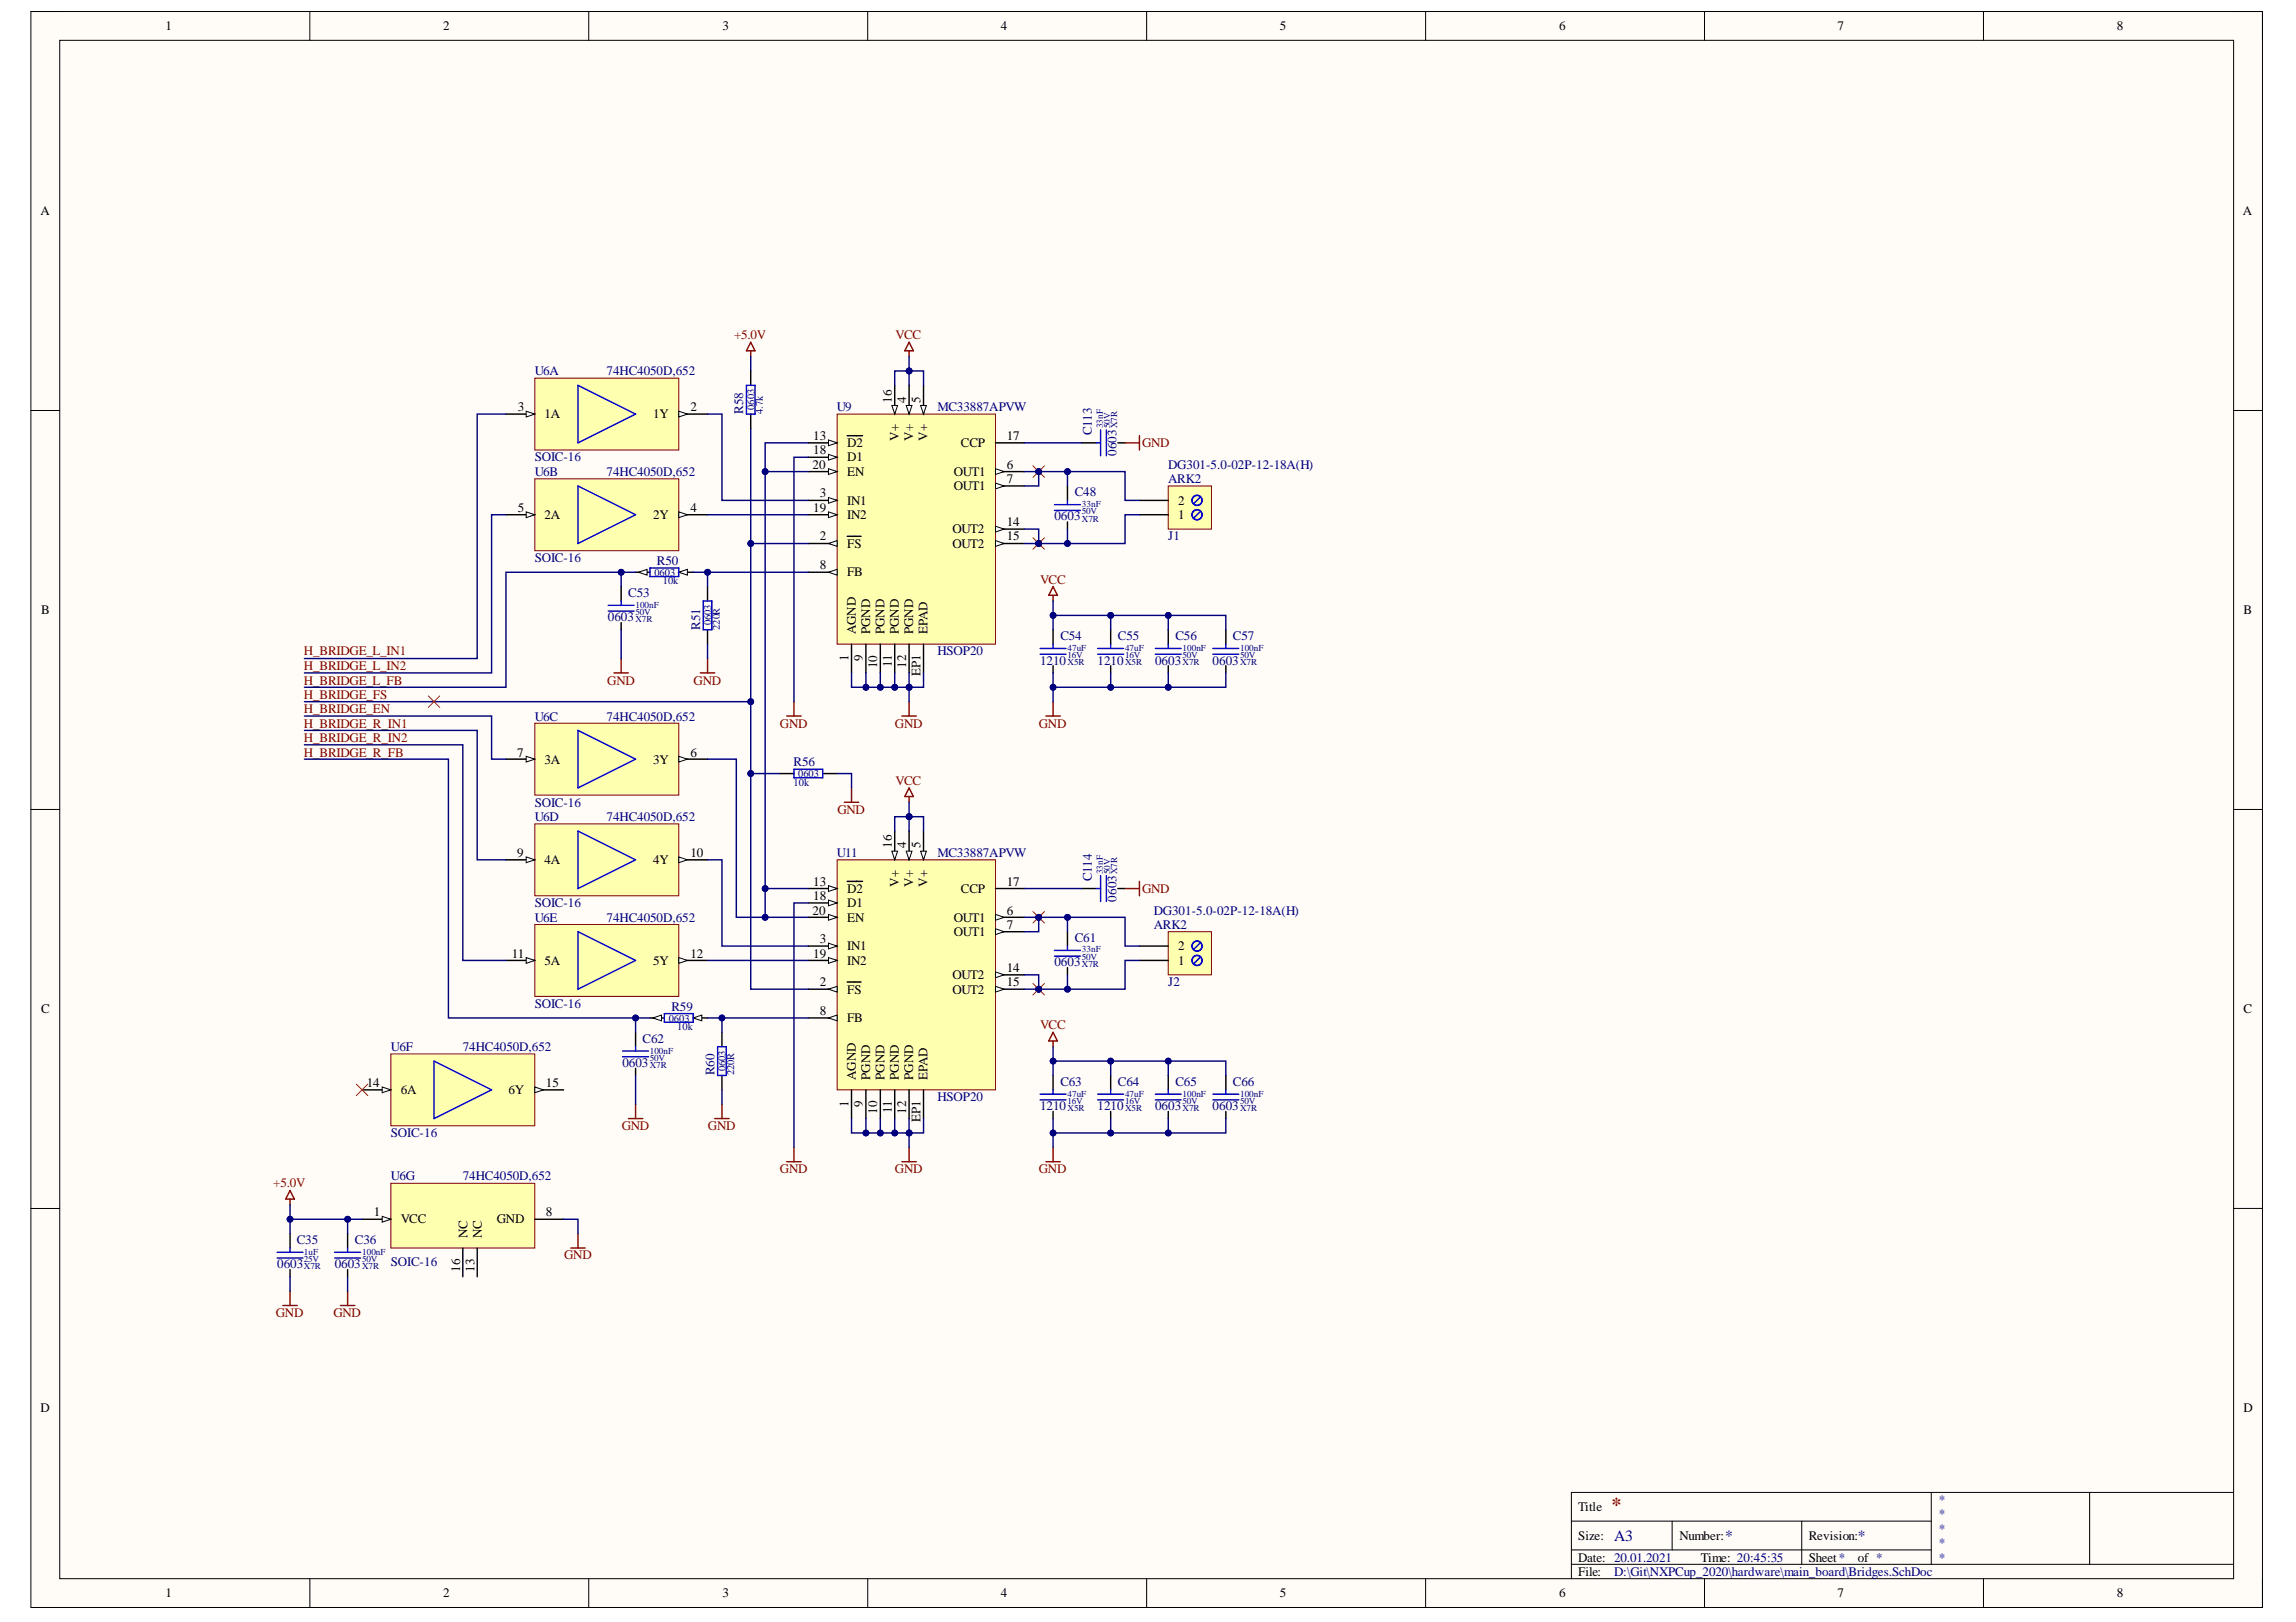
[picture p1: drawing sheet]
<svg xmlns="http://www.w3.org/2000/svg" width="297mm" height="210mm" viewBox="0 0 297 210" stroke-linecap="round" stroke-linejoin="round" font-family="sans-serif">
<defs><g id="words">
<text font-size="2.5" fill="#800000" x="208.5" y="195.6">*</text>
<g font-size="2" fill="#000080">
<text x="208.8" y="199.4">A3</text>
<text x="223.2" y="199.4">*</text>
<text x="240.4" y="199.4">*</text>
</g>
<g font-size="1.7">
<text x="21.4" y="3.9">1</text>
<text x="57.3" y="3.9">2</text>
<text x="93.5" y="3.9">3</text>
<text x="129.5" y="3.9">4</text>
<text x="165.6" y="3.9">5</text>
<text x="201.7" y="3.9">6</text>
<text x="237.7" y="3.9">7</text>
<text x="273.9" y="3.9">8</text>
<text x="5.2" y="27.9">A</text>
<text x="290.2" y="27.9">A</text>
<text x="67" y="53.2">3</text>
<text x="89.3" y="53.2">2</text>
<text x="115.4" y="52.1" transform="rotate(-90 115.4 52.1)">16</text>
<text x="117.2" y="52.1" transform="rotate(-90 117.2 52.1)">4</text>
<text x="119.1" y="52.1" transform="rotate(-90 119.1 52.1)">5</text>
<text x="70.5" y="54.1">1A</text>
<text x="84.5" y="54.1">1Y</text>
<text x="105.2" y="56.9">13</text>
<text x="105.2" y="58.8">18</text>
<text x="109.6" y="57.9">D2</text>
<text x="109.6" y="59.7">D1</text>
<text x="116.3" y="57" transform="rotate(-90 116.3 57)">V+</text>
<text x="118.1" y="57" transform="rotate(-90 118.1 57)">V+</text>
<text x="120" y="57" transform="rotate(-90 120 57)">V+</text>
<text x="124.3" y="57.9">CCP</text>
<text x="130.2" y="56.9">17</text>
<text x="105.1" y="60.7">20</text>
<text x="106.1" y="64.4">3</text>
<text x="109.6" y="65.3">IN1</text>
<text x="109.6" y="61.6">EN</text>
<text x="123.4" y="61.6">OUT1</text>
<text x="123.4" y="63.4">OUT1</text>
<text x="130.2" y="60.7">6</text>
<text x="130.2" y="62.5">7</text>
<text x="152.4" y="65.3">2</text>
<text x="67" y="66.2">5</text>
<text x="70.5" y="67.2">2A</text>
<text x="84.5" y="67.2">2Y</text>
<text x="89.3" y="66.2">4</text>
<text x="105.2" y="66.2">19</text>
<text x="106.1" y="69.9">2</text>
<text x="109.6" y="70.9">FS</text>
<text x="109.6" y="67.2">IN2</text>
<text x="123.2" y="69">OUT2</text>
<text x="123.2" y="70.9">OUT2</text>
<text x="130.2" y="68.1">14</text>
<text x="130.2" y="69.9">15</text>
<text x="152.4" y="67.2">1</text>
<text x="106.1" y="73.7">8</text>
<text x="109.6" y="74.6">FB</text>
<text x="5.3" y="79.5">B</text>
<text x="110.7" y="82" transform="rotate(-90 110.7 82)">AGND</text>
<text x="112.6" y="82" transform="rotate(-90 112.6 82)">PGND</text>
<text x="114.4" y="82" transform="rotate(-90 114.4 82)">PGND</text>
<text x="116.3" y="82" transform="rotate(-90 116.3 82)">PGND</text>
<text x="118.1" y="82" transform="rotate(-90 118.1 82)">PGND</text>
<text x="120" y="82" transform="rotate(-90 120 82)">EPAD</text>
<text x="290.3" y="79.5">B</text>
<text x="109.8" y="85.5" transform="rotate(-90 109.8 85.5)">1</text>
<text x="111.6" y="85.6" transform="rotate(-90 111.6 85.6)">9</text>
<text x="113.5" y="86.5" transform="rotate(-90 113.5 86.5)">10</text>
<text x="115.4" y="86.3" transform="rotate(-90 115.4 86.3)">11</text>
<text x="117.2" y="86.4" transform="rotate(-90 117.2 86.4)">12</text>
<text x="119.1" y="87.4" transform="rotate(-90 119.1 87.4)">EP1</text>
<text x="66.9" y="97.9">7</text>
<text x="70.5" y="98.8">3A</text>
<text x="84.5" y="98.8">3Y</text>
<text x="89.3" y="97.9">6</text>
<text x="66.9" y="110.9">9</text>
<text x="70.5" y="111.8">4A</text>
<text x="84.5" y="111.8">4Y</text>
<text x="89.3" y="110.9">10</text>
<text x="115.4" y="109.7" transform="rotate(-90 115.4 109.7)">16</text>
<text x="117.2" y="109.7" transform="rotate(-90 117.2 109.7)">4</text>
<text x="119.1" y="109.7" transform="rotate(-90 119.1 109.7)">5</text>
<text x="105.1" y="118.4">20</text>
<text x="105.2" y="114.6">13</text>
<text x="105.2" y="116.5">18</text>
<text x="109.6" y="115.6">D2</text>
<text x="109.6" y="117.4">D1</text>
<text x="109.6" y="119.3">EN</text>
<text x="116.3" y="114.7" transform="rotate(-90 116.3 114.7)">V+</text>
<text x="118.1" y="114.7" transform="rotate(-90 118.1 114.7)">V+</text>
<text x="120" y="114.7" transform="rotate(-90 120 114.7)">V+</text>
<text x="123.4" y="119.3">OUT1</text>
<text x="124.3" y="115.6">CCP</text>
<text x="130.2" y="118.4">6</text>
<text x="130.2" y="114.6">17</text>
<text x="66.2" y="123.9">11</text>
<text x="70.5" y="124.9">5A</text>
<text x="84.5" y="124.9">5Y</text>
<text x="89.3" y="123.9">12</text>
<text x="105.2" y="123.9">19</text>
<text x="106.1" y="122.1">3</text>
<text x="109.6" y="123">IN1</text>
<text x="109.6" y="124.9">IN2</text>
<text x="123.4" y="121.1">OUT1</text>
<text x="130.2" y="120.2">7</text>
<text x="130.2" y="125.8">14</text>
<text x="152.4" y="124.9">1</text>
<text x="152.4" y="123">2</text>
<text x="5.3" y="131.1">C</text>
<text x="106.1" y="127.6">2</text>
<text x="106.1" y="131.4">8</text>
<text x="109.6" y="128.6">FS</text>
<text x="123.2" y="126.7">OUT2</text>
<text x="123.2" y="128.6">OUT2</text>
<text x="130.2" y="127.6">15</text>
<text x="290.3" y="131.1">C</text>
<text x="109.6" y="132.3">FB</text>
<text x="47.4" y="140.7">14</text>
<text x="51.8" y="141.6">6A</text>
<text x="65.8" y="141.6">6Y</text>
<text x="70.6" y="140.7">15</text>
<text x="109.8" y="143.2" transform="rotate(-90 109.8 143.2)">1</text>
<text x="110.7" y="139.7" transform="rotate(-90 110.7 139.7)">AGND</text>
<text x="111.6" y="143.3" transform="rotate(-90 111.6 143.3)">9</text>
<text x="112.6" y="139.7" transform="rotate(-90 112.6 139.7)">PGND</text>
<text x="114.4" y="139.7" transform="rotate(-90 114.4 139.7)">PGND</text>
<text x="116.3" y="139.7" transform="rotate(-90 116.3 139.7)">PGND</text>
<text x="118.1" y="139.7" transform="rotate(-90 118.1 139.7)">PGND</text>
<text x="120" y="139.7" transform="rotate(-90 120 139.7)">EPAD</text>
<text x="113.5" y="144.1" transform="rotate(-90 113.5 144.1)">10</text>
<text x="115.4" y="144" transform="rotate(-90 115.4 144)">11</text>
<text x="117.2" y="144.1" transform="rotate(-90 117.2 144.1)">12</text>
<text x="119.1" y="145.1" transform="rotate(-90 119.1 145.1)">EP1</text>
<text x="48.4" y="157.4">1</text>
<text x="51.8" y="158.3">VCC</text>
<text x="60.5" y="160.2" transform="rotate(-90 60.5 160.2)">NC</text>
<text x="62.3" y="160.2" transform="rotate(-90 62.3 160.2)">NC</text>
<text x="64.3" y="158.3">GND</text>
<text x="70.6" y="157.4">8</text>
<text x="59.5" y="164.6" transform="rotate(-90 59.5 164.6)">16</text>
<text x="61.4" y="164.6" transform="rotate(-90 61.4 164.6)">13</text>
<text x="5.2" y="182.7">D</text>
<text x="290.3" y="182.7">D</text>
<text x="204.2" y="195.6">Title</text>
<text x="204.2" y="199.3">Size:</text>
<text x="204.2" y="202.1">Date: 20.01.2021</text>
<text x="204.2" y="203.9">File:</text>
<text x="217.3" y="199.3">Number:</text>
<text x="220.1" y="202.1">Time: 20:45:35</text>
<text x="234" y="199.3">Revision:</text>
<text x="234" y="202.1">Sheet*</text>
<text x="240.4" y="202.1">of *</text>
<text x="21.4" y="206.7">1</text>
<text x="57.3" y="206.7">2</text>
<text x="93.5" y="206.7">3</text>
<text x="129.5" y="206.7">4</text>
<text x="165.6" y="206.7">5</text>
<text x="201.7" y="206.7">6</text>
<text x="237.7" y="206.7">7</text>
<text x="273.9" y="206.7">8</text>
</g>
<g font-size="1.7" fill="#800000">
<text x="95" y="43.9">+5.0V</text>
<text x="115.9" y="43.9">VCC</text>
<text x="147.8" y="57.9">GND</text>
<text x="134.6" y="75.5">VCC</text>
<text x="39.3" y="84.8">H_BRIDGE_L_IN1</text>
<text x="39.3" y="86.7">H_BRIDGE_L_IN2</text>
<text x="39.3" y="88.6">H_BRIDGE_L_FB</text>
<text x="78.6" y="88.6">GND</text>
<text x="89.7" y="88.6">GND</text>
<text x="39.3" y="90.5">H_BRIDGE_FS</text>
<text x="39.3" y="92.3">H_BRIDGE_EN</text>
<text x="39.3" y="94.2">H_BRIDGE_R_IN1</text>
<text x="100.9" y="94.2">GND</text>
<text x="115.8" y="94.2">GND</text>
<text x="134.4" y="94.2">GND</text>
<text x="39.3" y="97.9">H_BRIDGE_R_FB</text>
<text x="39.3" y="96.1">H_BRIDGE_R_IN2</text>
<text x="115.9" y="101.6">VCC</text>
<text x="108.3" y="105.3">GND</text>
<text x="147.8" y="115.6">GND</text>
<text x="134.6" y="133.2">VCC</text>
<text x="80.4" y="146.2">GND</text>
<text x="91.6" y="146.2">GND</text>
<text x="35.4" y="153.7">+5.0V</text>
<text x="100.9" y="151.8">GND</text>
<text x="115.8" y="151.8">GND</text>
<text x="134.4" y="151.8">GND</text>
<text x="73" y="163">GND</text>
<text x="35.7" y="170.5">GND</text>
<text x="43.1" y="170.5">GND</text>
</g>
<g font-size="1.7" fill="#000080">
<text x="69.2" y="48.6">U6A</text>
<text x="78.5" y="48.6">74HC4050D,652</text>
<text x="96.2" y="53.6" transform="rotate(-90 96.2 53.6)">R58</text>
<text x="108.3" y="53.2">U9</text>
<text x="121.3" y="53.2">MC33887APVW</text>
<text x="69.2" y="59.7">SOIC-16</text>
<text x="141.2" y="56.3" transform="rotate(-90 141.2 56.3)">C113</text>
<text x="144.5" y="59" transform="rotate(-90 144.5 59)">0603</text>
<text x="69.2" y="61.6">U6B</text>
<text x="78.5" y="61.6">74HC4050D,652</text>
<text x="139" y="64.2">C48</text>
<text x="151.1" y="60.7">DG301-5.0-02P-12-18A(H)</text>
<text x="151.1" y="62.5">ARK2</text>
<text x="136.4" y="67.3">0603</text>
<text x="151.1" y="69.9">J1</text>
<text x="69.2" y="72.7">SOIC-16</text>
<text x="81.3" y="77.2">C53</text>
<text x="85" y="73.2">R50</text>
<text x="78.7" y="80.4">0603</text>
<text x="90.6" y="81.5" transform="rotate(-90 90.6 81.5)">R51</text>
<text x="137.2" y="82.8">C54</text>
<text x="144.6" y="82.8">C55</text>
<text x="152.1" y="82.8">C56</text>
<text x="159.5" y="82.8">C57</text>
<text x="121.3" y="84.8">HSOP20</text>
<text x="134.6" y="86">1210</text>
<text x="142" y="86">1210</text>
<text x="149.4" y="86">0603</text>
<text x="156.9" y="86">0603</text>
<text x="69.2" y="93.3">U6C</text>
<text x="78.5" y="93.3">74HC4050D,652</text>
<text x="102.7" y="99.2">R56</text>
<text x="69.2" y="104.4">SOIC-16</text>
<text x="69.2" y="106.3">U6D</text>
<text x="78.5" y="106.3">74HC4050D,652</text>
<text x="108.3" y="110.9">U11</text>
<text x="121.3" y="110.9">MC33887APVW</text>
<text x="69.2" y="117.4">SOIC-16</text>
<text x="69.2" y="119.3">U6E</text>
<text x="78.5" y="119.3">74HC4050D,652</text>
<text x="141.2" y="114" transform="rotate(-90 141.2 114)">C114</text>
<text x="144.5" y="116.7" transform="rotate(-90 144.5 116.7)">0603</text>
<text x="149.3" y="118.4">DG301-5.0-02P-12-18A(H)</text>
<text x="136.4" y="125">0603</text>
<text x="139" y="121.9">C61</text>
<text x="149.3" y="120.2">ARK2</text>
<text x="69.2" y="130.4">SOIC-16</text>
<text x="86.9" y="130.8">R59</text>
<text x="151.1" y="127.6">J2</text>
<text x="50.6" y="136">U6F</text>
<text x="59.9" y="136">74HC4050D,652</text>
<text x="83.1" y="134.9">C62</text>
<text x="80.5" y="138">0603</text>
<text x="92.4" y="139.1" transform="rotate(-90 92.4 139.1)">R60</text>
<text x="121.3" y="142.5">HSOP20</text>
<text x="134.6" y="143.6">1210</text>
<text x="137.2" y="140.5">C63</text>
<text x="142" y="143.6">1210</text>
<text x="144.6" y="140.5">C64</text>
<text x="149.4" y="143.6">0603</text>
<text x="152.1" y="140.5">C65</text>
<text x="156.9" y="143.6">0603</text>
<text x="159.5" y="140.5">C66</text>
<text x="50.6" y="147.2">SOIC-16</text>
<text x="50.6" y="152.7">U6G</text>
<text x="59.9" y="152.7">74HC4050D,652</text>
<text x="38.4" y="160.9">C35</text>
<text x="45.9" y="160.9">C36</text>
<text x="35.9" y="164.1">0603</text>
<text x="43.3" y="164.1">0603</text>
<text x="50.6" y="163.9">SOIC-16</text>
<text x="250.8" y="194.6">*</text>
<text x="250.8" y="196.5">*</text>
<text x="208.8" y="203.9">D:\Git\NXPCup_2020\hardware\main_board\Bridges.SchDoc</text>
<text x="250.8" y="198.4">*</text>
<text x="250.8" y="200.2">*</text>
<text x="250.8" y="202.1">*</text>
</g>
<g font-size="1.4" fill="#000080">
<text x="84.7" y="74.5">0603</text>
<text x="85.8" y="75.6">10k</text>
<text x="102.7" y="101.7">10k</text>
<text x="103.3" y="100.5">0603</text>
<text x="86.5" y="132.2">0603</text>
<text x="87.6" y="133.3">10k</text>
</g>
<g font-size="1.3" fill="#000080">
<text x="97.6" y="53" transform="rotate(-90 97.6 53)">0603</text>
<text x="98.7" y="53.6" transform="rotate(-90 98.7 53.6)">4.7k</text>
<text x="92" y="80.9" transform="rotate(-90 92 80.9)">0603</text>
<text x="93.1" y="81.5" transform="rotate(-90 93.1 81.5)">220R</text>
<text x="93.9" y="138.6" transform="rotate(-90 93.9 138.6)">0603</text>
<text x="95" y="139.1" transform="rotate(-90 95 139.1)">220R</text>
</g>
<g font-size="1.2" fill="#000080">
<text x="142.7" y="55.4" transform="rotate(-90 142.7 55.4)">33nF</text>
<text x="143.6" y="55.4" transform="rotate(-90 143.6 55.4)">50V</text>
<text x="144.5" y="55.4" transform="rotate(-90 144.5 55.4)">X7R</text>
<text x="140" y="65.6">33nF</text>
<text x="140" y="67.5">X7R</text>
<text x="140" y="66.6">50V</text>
<text x="82.2" y="80.5">X7R</text>
<text x="82.2" y="79.6">50V</text>
<text x="82.2" y="78.6">100nF</text>
<text x="138.1" y="86.1">X5R</text>
<text x="138.1" y="85.2">16V</text>
<text x="138.1" y="84.2">47uF</text>
<text x="145.6" y="86.1">X5R</text>
<text x="145.6" y="85.2">16V</text>
<text x="145.6" y="84.2">47uF</text>
<text x="153" y="86.1">X7R</text>
<text x="153" y="85.2">50V</text>
<text x="153" y="84.2">100nF</text>
<text x="160.4" y="86.1">X7R</text>
<text x="160.4" y="85.2">50V</text>
<text x="160.4" y="84.2">100nF</text>
<text x="142.7" y="113.1" transform="rotate(-90 142.7 113.1)">33nF</text>
<text x="143.6" y="113.1" transform="rotate(-90 143.6 113.1)">50V</text>
<text x="144.5" y="113.1" transform="rotate(-90 144.5 113.1)">X7R</text>
<text x="140" y="125.1">X7R</text>
<text x="140" y="124.2">50V</text>
<text x="140" y="123.3">33nF</text>
<text x="84.1" y="137.3">50V</text>
<text x="84.1" y="136.4">100nF</text>
<text x="84.1" y="138.2">X7R</text>
<text x="138.1" y="143.8">X5R</text>
<text x="138.1" y="142.9">16V</text>
<text x="138.1" y="141.9">47uF</text>
<text x="145.6" y="143.8">X5R</text>
<text x="145.6" y="142.9">16V</text>
<text x="145.6" y="141.9">47uF</text>
<text x="153" y="143.8">X7R</text>
<text x="153" y="142.9">50V</text>
<text x="153" y="141.9">100nF</text>
<text x="160.4" y="143.8">X7R</text>
<text x="160.4" y="142.9">50V</text>
<text x="160.4" y="141.9">100nF</text>
<text x="39.3" y="164.2">X7R</text>
<text x="39.3" y="163.3">25V</text>
<text x="39.3" y="162.4">1uF</text>
<text x="46.9" y="164.2">X7R</text>
<text x="46.9" y="163.3">50V</text>
<text x="46.9" y="162.4">100nF</text>
</g>
</g></defs>
<path d="M4 1.5h288.7v206.5h-288.7z" fill-rule="evenodd" fill="#fffcf8"/>
<path d="M4 1.5h288.7v206.5h-288.7z" fill="none" stroke="#000" stroke-width=".13"/>
<path d="M7.7 5.2h281.3v199.1h-281.3z" fill-rule="evenodd" fill="#fffcf8"/>
<g fill="none" stroke="#000" stroke-width=".13">
<path d="M4 1.5h3.7M7.7 5.2h281.3v199.1h-281.3zM40.1 1.5v3.7M76.2 1.5v3.7M112.3 1.5v3.7M148.3 1.5v3.7M184.4 1.5v3.7M220.5 1.5v3.7M256.6 1.5v3.7M289 1.5h3.7v3.7M4 53.1h3.7M289 53.1h3.7"/>
<path d="M4 104.8h3.7M289 104.8h3.7M4 156.4h3.7M289 156.4h3.7M203.3 196.9h46.6M216.3 196.9v3.7M233.1 196.9v5.5M249.9 193.1v9.3M270.3 193.1v9.3M289 193.1h-85.7v11.2M40.1 204.3v3.7M76.2 204.3v3.7"/>
<path d="M112.3 204.3v3.7M148.3 204.3v3.7M184.4 204.3v3.7M203.3 202.4h85.7M203.3 200.6h46.6M220.5 204.3v3.7M256.6 204.3v3.7M292.7 204.3v3.7"/>
</g>
<path d="M69.2 48.9h18.6v9.3h-18.6z" fill-rule="evenodd" fill="#ffffb0"/>
<path d="M69.2 48.9h18.6v9.3h-18.6z" fill="none" stroke="#800000" stroke-width=".13"/>
<path d="M74.8 49.9l7.4 3.7-7.4 3.7z" fill="none" stroke="#00f" stroke-width=".19"/>
<path d="M87.8 53.6h3.7" fill="none" stroke="#000" stroke-width=".19"/>
<path d="M87.8 53.2l1.1 .4-1.1 .4z" fill="#f8fcff"/>
<path d="M87.8 53.2l1.1 .4-1.1 .4z" fill="none" stroke="#000" stroke-width=".13"/>
<path d="M65.5 53.6h3.7" fill="none" stroke="#000" stroke-width=".19"/>
<path d="M68.1 53.2l1.1 .4-1.1 .4z" fill="#f8fcff"/>
<path d="M68.1 53.2l1.1 .4-1.1 .4z" fill="none" stroke="#000" stroke-width=".13"/>
<path d="M108.3 111.3h20.5v29.7h-20.5z" fill-rule="evenodd" fill="#ffffb0"/>
<path d="M108.3 111.3h20.5v29.7h-20.5z" fill="none" stroke="#800000" stroke-width=".13"/>
<path d="M104.6 128h3.7M110.2 141v3.8" fill="none" stroke="#000" stroke-width=".19"/>
<path d="M107.2 128l1.1-.4v.8z" fill="#f8fcff"/>
<path d="M107.2 128l1.1-.4v.8z" fill="none" stroke="#000" stroke-width=".13"/>
<path d="M104.6 122.4h3.7M109.6 127.1h1.8" fill="none" stroke="#000" stroke-width=".19"/>
<path d="M107.2 122.1l1.1 .3-1.1 .4z" fill="#f8fcff"/>
<path d="M107.2 122.1l1.1 .3-1.1 .4z" fill="none" stroke="#000" stroke-width=".13"/>
<path d="M117.6 107.5v3.8" fill="none" stroke="#000" stroke-width=".19"/>
<path d="M117.2 110.1h.8l-.4 1.2z" fill="#f8fcff"/>
<path d="M117.2 110.1h.8l-.4 1.2z" fill="none" stroke="#000" stroke-width=".13"/>
<path d="M119.5 107.5v3.8" fill="none" stroke="#000" stroke-width=".19"/>
<path d="M119.1 110.1h.7l-.3 1.2z" fill="#f8fcff"/>
<path d="M119.1 110.1h.7l-.3 1.2z" fill="none" stroke="#000" stroke-width=".13"/>
<path d="M128.8 118.7h3.7" fill="none" stroke="#000" stroke-width=".19"/>
<path d="M128.8 118.3l1.1 .4-1.1 .4z" fill="#f8fcff"/>
<path d="M128.8 118.3l1.1 .4-1.1 .4z" fill="none" stroke="#000" stroke-width=".13"/>
<path d="M128.8 120.6h3.7" fill="none" stroke="#000" stroke-width=".19"/>
<path d="M128.8 120.2l1.1 .4-1.1 .3z" fill="#f8fcff"/>
<path d="M128.8 120.2l1.1 .4-1.1 .3z" fill="none" stroke="#000" stroke-width=".13"/>
<path d="M104.6 131.7h3.7" fill="none" stroke="#000" stroke-width=".19"/>
<path d="M107.2 131.7l1.1-.3v.7z" fill="#f8fcff"/>
<path d="M107.2 131.7l1.1-.3v.7z" fill="none" stroke="#000" stroke-width=".13"/>
<path d="M104.6 115h3.7M112 141v3.8M113.9 141v3.8M115.8 141v3.8M117.6 141v3.8" fill="none" stroke="#000" stroke-width=".19"/>
<path d="M107.2 114.6l1.1 .4-1.1 .4z" fill="#f8fcff"/>
<path d="M107.2 114.6l1.1 .4-1.1 .4z" fill="none" stroke="#000" stroke-width=".13"/>
<path d="M109.6 114.1h2M128.8 126.2h3.7" fill="none" stroke="#000" stroke-width=".19"/>
<path d="M128.8 125.8l1.1 .4-1.1 .3z" fill="#f8fcff"/>
<path d="M128.8 125.8l1.1 .4-1.1 .3z" fill="none" stroke="#000" stroke-width=".13"/>
<path d="M128.8 128h3.7" fill="none" stroke="#000" stroke-width=".19"/>
<path d="M128.8 127.6l1.1 .4-1.1 .4z" fill="#f8fcff"/>
<path d="M128.8 127.6l1.1 .4-1.1 .4z" fill="none" stroke="#000" stroke-width=".13"/>
<path d="M115.8 107.5v3.8" fill="none" stroke="#000" stroke-width=".19"/>
<path d="M115.4 110.1h.7l-.3 1.2z" fill="#f8fcff"/>
<path d="M115.4 110.1h.7l-.3 1.2z" fill="none" stroke="#000" stroke-width=".13"/>
<path d="M104.6 116.9h3.7M128.8 115h3.7" fill="none" stroke="#000" stroke-width=".19"/>
<path d="M107.2 116.5l1.1 .4-1.1 .3z" fill="#f8fcff"/>
<path d="M107.2 116.5l1.1 .4-1.1 .3z" fill="none" stroke="#000" stroke-width=".13"/>
<path d="M104.6 124.3h3.7" fill="none" stroke="#000" stroke-width=".19"/>
<path d="M107.2 123.9l1.1 .4-1.1 .4z" fill="#f8fcff"/>
<path d="M107.2 123.9l1.1 .4-1.1 .4z" fill="none" stroke="#000" stroke-width=".13"/>
<path d="M104.6 118.7h3.7" fill="none" stroke="#000" stroke-width=".19"/>
<path d="M107.2 118.3l1.1 .4-1.1 .4z" fill="#f8fcff"/>
<path d="M107.2 118.3l1.1 .4-1.1 .4z" fill="none" stroke="#000" stroke-width=".13"/>
<path d="M119.5 141v3.8" fill="none" stroke="#000" stroke-width=".19"/>
<path d="M117.6 102l.6 1.1h-1.1zM117.6 103.1v.7M116.7 150.3h1.8M117.6 148.5v1.8" fill="none" stroke="#800000" stroke-width=".19"/>
<path d="M151.1 120.6h5.6v5.6h-5.6z" fill-rule="evenodd" fill="#ffffb0"/>
<path d="M151.1 120.6h5.6v5.6h-5.6z" fill="none" stroke="#800000" stroke-width=".13"/>
<path d="M138.1 120.6v1.8M138.1 125.2v1M147.4 124.3h3.7M147.4 122.4h3.7" fill="none" stroke="#000" stroke-width=".19"/>
<g fill="none" stroke="#00f" stroke-width=".19">
<path d="M136.4 123.7h3.4M136.4 123h3.4M138.1 122.4v.6M155.2 123.9l-.7 .8M155.2 122.1l-.7 .7"/>
<circle cx="154.9" cy="124.3" r=".65"/>
<circle cx="154.9" cy="122.4" r=".65"/>
</g>
<path d="M69.2 62h18.6v9.3h-18.6z" fill-rule="evenodd" fill="#ffffb0"/>
<path d="M69.2 62h18.6v9.3h-18.6z" fill="none" stroke="#800000" stroke-width=".13"/>
<path d="M87.8 66.6h3.7" fill="none" stroke="#000" stroke-width=".19"/>
<path d="M87.8 66.2l1.1 .4-1.1 .4z" fill="#f8fcff"/>
<path d="M87.8 66.2l1.1 .4-1.1 .4z" fill="none" stroke="#000" stroke-width=".13"/>
<path d="M65.5 66.6h3.7" fill="none" stroke="#000" stroke-width=".19"/>
<path d="M68.1 66.2l1.1 .4-1.1 .4z" fill="#f8fcff"/>
<path d="M68.1 66.2l1.1 .4-1.1 .4z" fill="none" stroke="#000" stroke-width=".13"/>
<path d="M74.8 62.9l7.4 3.7-7.4 3.7z" fill="none" stroke="#00f" stroke-width=".19"/>
<path d="M69.2 93.6h18.6v9.3h-18.6z" fill-rule="evenodd" fill="#ffffb0"/>
<path d="M69.2 93.6h18.6v9.3h-18.6z" fill="none" stroke="#800000" stroke-width=".13"/>
<path d="M87.8 98.2h3.7" fill="none" stroke="#000" stroke-width=".19"/>
<path d="M87.8 97.9l1.1 .3-1.1 .4z" fill="#f8fcff"/>
<path d="M87.8 97.9l1.1 .3-1.1 .4z" fill="none" stroke="#000" stroke-width=".13"/>
<path d="M65.5 98.2h3.7" fill="none" stroke="#000" stroke-width=".19"/>
<path d="M68.1 97.9l1.1 .3-1.1 .4z" fill="#f8fcff"/>
<path d="M68.1 97.9l1.1 .3-1.1 .4z" fill="none" stroke="#000" stroke-width=".13"/>
<path d="M74.8 94.5l7.4 3.7-7.4 3.8z" fill="none" stroke="#00f" stroke-width=".19"/>
<path d="M69.2 106.6h18.6v9.3h-18.6z" fill-rule="evenodd" fill="#ffffb0"/>
<path d="M69.2 106.6h18.6v9.3h-18.6z" fill="none" stroke="#800000" stroke-width=".13"/>
<path d="M87.8 111.3h3.7" fill="none" stroke="#000" stroke-width=".19"/>
<path d="M87.8 110.9l1.1 .4-1.1 .3z" fill="#f8fcff"/>
<path d="M87.8 110.9l1.1 .4-1.1 .3z" fill="none" stroke="#000" stroke-width=".13"/>
<path d="M65.5 111.3h3.7" fill="none" stroke="#000" stroke-width=".19"/>
<path d="M68.1 110.9l1.1 .4-1.1 .3z" fill="#f8fcff"/>
<path d="M68.1 110.9l1.1 .4-1.1 .3z" fill="none" stroke="#000" stroke-width=".13"/>
<path d="M74.8 107.5l7.4 3.8-7.4 3.7z" fill="none" stroke="#00f" stroke-width=".19"/>
<path d="M69.2 119.6h18.6v9.3h-18.6z" fill-rule="evenodd" fill="#ffffb0"/>
<path d="M69.2 119.6h18.6v9.3h-18.6z" fill="none" stroke="#800000" stroke-width=".13"/>
<path d="M87.8 124.3h3.7" fill="none" stroke="#000" stroke-width=".19"/>
<path d="M87.8 123.9l1.1 .4-1.1 .4z" fill="#f8fcff"/>
<path d="M87.8 123.9l1.1 .4-1.1 .4z" fill="none" stroke="#000" stroke-width=".13"/>
<path d="M65.5 124.3h3.7" fill="none" stroke="#000" stroke-width=".19"/>
<path d="M68.1 123.9l1.1 .4-1.1 .4z" fill="#f8fcff"/>
<path d="M68.1 123.9l1.1 .4-1.1 .4z" fill="none" stroke="#000" stroke-width=".13"/>
<path d="M74.8 120.6l7.4 3.7-7.4 3.7z" fill="none" stroke="#00f" stroke-width=".19"/>
<path d="M50.6 136.4h18.6v9.3h-18.6z" fill-rule="evenodd" fill="#ffffb0"/>
<path d="M50.6 136.4h18.6v9.3h-18.6z" fill="none" stroke="#800000" stroke-width=".13"/>
<path d="M69.2 141h3.7" fill="none" stroke="#000" stroke-width=".19"/>
<path d="M69.2 140.7l1.1 .3-1.1 .4z" fill="#f8fcff"/>
<path d="M69.2 140.7l1.1 .3-1.1 .4z" fill="none" stroke="#000" stroke-width=".13"/>
<path d="M46.8 141h3.8" fill="none" stroke="#000" stroke-width=".19"/>
<path d="M49.4 140.7l1.2 .3-1.2 .4z" fill="#f8fcff"/>
<path d="M49.4 140.7l1.2 .3-1.2 .4z" fill="none" stroke="#000" stroke-width=".13"/>
<path d="M56.2 137.3l7.4 3.7-7.4 3.8z" fill="none" stroke="#00f" stroke-width=".19"/>
<path d="M50.6 153.1h18.6v8.4h-18.6z" fill-rule="evenodd" fill="#ffffb0"/>
<path d="M50.6 153.1h18.6v8.4h-18.6z" fill="none" stroke="#800000" stroke-width=".13"/>
<path d="M46.8 157.8h3.8M69.2 157.8h3.7" fill="none" stroke="#000" stroke-width=".19"/>
<path d="M49.4 157.4l1.2 .4-1.2 .4z" fill="#f8fcff"/>
<path d="M49.4 157.4l1.2 .4-1.2 .4z" fill="none" stroke="#000" stroke-width=".13"/>
<path d="M89.7 131.7h1.8M93.4 133.6v1.9M93.4 139.2v1.8M59.9 161.5v3.7M61.7 161.5v3.7" fill="none" stroke="#000" stroke-width=".19"/>
<path d="M101.8 150.3h1.8M102.7 148.5v1.8" fill="none" stroke="#800000" stroke-width=".19"/>
<path d="M92.8 135.5h1.2v3.7h-1.2z" fill="none" stroke="#00f" stroke-width=".19"/>
<path d="M89.7 131.7l1.1-.3v.7z" fill="#f8fcff"/>
<path d="M89.7 131.7l1.1-.3v.7z" fill="none" stroke="#000" stroke-width=".13"/>
<path d="M85.9 131.2h3.8v1.1h-3.8" fill="none" stroke="#00f" stroke-width=".19"/>
<path d="M84.1 131.7h1.8" fill="none" stroke="#000" stroke-width=".19"/>
<path d="M84.5 131.7l1.1-.3v.7z" fill="#f8fcff"/>
<path d="M84.5 131.7l1.1-.3v.7z" fill="none" stroke="#000" stroke-width=".13"/>
<g fill="none" stroke="#00f" stroke-width=".19">
<path d="M80.5 136.8h3.4M80.5 136h3.4M82.2 135.5v.5M85.9 131.2v1.1M134.6 142.3h3.3M134.6 141.6h3.3M136.2 141v.6M142 142.3h3.4M142 141.6h3.4M143.7 141v.6M149.5 142.3h3.3M149.5 141.6h3.3"/>
<path d="M151.1 141v.6M156.9 142.3h3.4M156.9 141.6h3.4M158.6 141v.6"/>
</g>
<path d="M82.2 133.6v1.9M82.2 138.2v1M136.2 139.2v1.8M143.7 139.2v1.8M151.1 139.2v1.8M158.6 139.2v1.8M136.2 143.8v1M143.7 143.8v1M151.1 143.8v1M158.6 143.8v1" fill="none" stroke="#000" stroke-width=".19"/>
<path d="M97.1 44.3l.6 1.1h-1.1zM97.1 45.4v.7M136.2 134.7v.8M136.2 133.6l.6 1.1h-1.1zM81.3 144.8h1.9M82.2 142.9v1.9M92.5 144.8h1.8M93.4 142.9v1.9M135.3 150.3h1.9M136.2 148.5v1.8" fill="none" stroke="#800000" stroke-width=".19"/>
<path d="M108.3 53.6h20.5v29.8h-20.5z" fill-rule="evenodd" fill="#ffffb0"/>
<path d="M108.3 53.6h20.5v29.8h-20.5z" fill="none" stroke="#800000" stroke-width=".13"/>
<path d="M104.6 70.3h3.7M110.2 83.4v3.7" fill="none" stroke="#000" stroke-width=".19"/>
<path d="M107.2 70.3l1.1-.3v.7z" fill="#f8fcff"/>
<path d="M107.2 70.3l1.1-.3v.7z" fill="none" stroke="#000" stroke-width=".13"/>
<path d="M104.6 64.8h3.7M109.6 69.4h1.8" fill="none" stroke="#000" stroke-width=".19"/>
<path d="M107.2 64.4l1.1 .4-1.1 .3z" fill="#f8fcff"/>
<path d="M107.2 64.4l1.1 .4-1.1 .3z" fill="none" stroke="#000" stroke-width=".13"/>
<path d="M117.6 49.9v3.7" fill="none" stroke="#000" stroke-width=".19"/>
<path d="M117.2 52.5h.8l-.4 1.1z" fill="#f8fcff"/>
<path d="M117.2 52.5h.8l-.4 1.1z" fill="none" stroke="#000" stroke-width=".13"/>
<path d="M119.5 49.9v3.7" fill="none" stroke="#000" stroke-width=".19"/>
<path d="M119.1 52.5h.7l-.3 1.1z" fill="#f8fcff"/>
<path d="M119.1 52.5h.7l-.3 1.1z" fill="none" stroke="#000" stroke-width=".13"/>
<path d="M128.8 61h3.7" fill="none" stroke="#000" stroke-width=".19"/>
<path d="M128.8 60.7l1.1 .3-1.1 .4z" fill="#f8fcff"/>
<path d="M128.8 60.7l1.1 .3-1.1 .4z" fill="none" stroke="#000" stroke-width=".13"/>
<path d="M128.8 62.9h3.7" fill="none" stroke="#000" stroke-width=".19"/>
<path d="M128.8 62.5l1.1 .4-1.1 .4z" fill="#f8fcff"/>
<path d="M128.8 62.5l1.1 .4-1.1 .4z" fill="none" stroke="#000" stroke-width=".13"/>
<path d="M104.6 74.1h3.7" fill="none" stroke="#000" stroke-width=".19"/>
<path d="M107.2 74.1l1.1-.4v.7z" fill="#f8fcff"/>
<path d="M107.2 74.1l1.1-.4v.7z" fill="none" stroke="#000" stroke-width=".13"/>
<path d="M104.6 57.3h3.7M112 83.4v3.7M113.9 83.4v3.7M115.8 83.4v3.7M117.6 83.4v3.7" fill="none" stroke="#000" stroke-width=".19"/>
<path d="M107.2 56.9l1.1 .4-1.1 .4z" fill="#f8fcff"/>
<path d="M107.2 56.9l1.1 .4-1.1 .4z" fill="none" stroke="#000" stroke-width=".13"/>
<path d="M109.6 56.4h2M128.8 68.5h3.7" fill="none" stroke="#000" stroke-width=".19"/>
<path d="M128.8 68.1l1.1 .4-1.1 .3z" fill="#f8fcff"/>
<path d="M128.8 68.1l1.1 .4-1.1 .3z" fill="none" stroke="#000" stroke-width=".13"/>
<path d="M128.8 70.3h3.7" fill="none" stroke="#000" stroke-width=".19"/>
<path d="M128.8 70l1.1 .3-1.1 .4z" fill="#f8fcff"/>
<path d="M128.8 70l1.1 .3-1.1 .4z" fill="none" stroke="#000" stroke-width=".13"/>
<path d="M115.8 49.9v3.7" fill="none" stroke="#000" stroke-width=".19"/>
<path d="M115.4 52.5h.7l-.3 1.1z" fill="#f8fcff"/>
<path d="M115.4 52.5h.7l-.3 1.1z" fill="none" stroke="#000" stroke-width=".13"/>
<path d="M104.6 59.2h3.7M128.8 57.3h3.7" fill="none" stroke="#000" stroke-width=".19"/>
<path d="M107.2 58.8l1.1 .4-1.1 .3z" fill="#f8fcff"/>
<path d="M107.2 58.8l1.1 .4-1.1 .3z" fill="none" stroke="#000" stroke-width=".13"/>
<path d="M104.6 66.6h3.7" fill="none" stroke="#000" stroke-width=".19"/>
<path d="M107.2 66.2l1.1 .4-1.1 .4z" fill="#f8fcff"/>
<path d="M107.2 66.2l1.1 .4-1.1 .4z" fill="none" stroke="#000" stroke-width=".13"/>
<path d="M104.6 61h3.7" fill="none" stroke="#000" stroke-width=".19"/>
<path d="M107.2 60.7l1.1 .3-1.1 .4z" fill="#f8fcff"/>
<path d="M107.2 60.7l1.1 .3-1.1 .4z" fill="none" stroke="#000" stroke-width=".13"/>
<path d="M119.5 83.4v3.7" fill="none" stroke="#000" stroke-width=".19"/>
<path d="M117.6 44.3l.6 1.1h-1.1zM117.6 45.4v.7M116.7 92.7h1.8M117.6 90.8v1.9" fill="none" stroke="#800000" stroke-width=".19"/>
<path d="M151.1 62.9h5.6v5.6h-5.6z" fill-rule="evenodd" fill="#ffffb0"/>
<path d="M151.1 62.9h5.6v5.6h-5.6z" fill="none" stroke="#800000" stroke-width=".13"/>
<path d="M87.8 74.1h1.9M91.5 75.9v1.9M138.1 62.9v1.9M138.1 67.5v1M147.4 66.6h3.7M147.4 64.8h3.7M91.5 81.5v1.9" fill="none" stroke="#000" stroke-width=".19"/>
<g fill="none" stroke="#00f" stroke-width=".19">
<path d="M91 77.8h1.1v3.7h-1.1zM136.4 66.1h3.4M136.4 65.3h3.4M138.1 64.8v.5M155.2 66.2l-.7 .8M155.2 64.4l-.7 .7"/>
<circle cx="154.9" cy="64.8" r=".65"/>
<circle cx="154.9" cy="66.6" r=".65"/>
</g>
<path d="M101.8 92.7h1.8M102.7 90.8v1.9" fill="none" stroke="#800000" stroke-width=".19"/>
<path d="M87.8 74.1l1.1-.4v.7z" fill="#f8fcff"/>
<path d="M87.8 74.1l1.1-.4v.7z" fill="none" stroke="#000" stroke-width=".13"/>
<path d="M84.1 73.5h3.7v1.1h-3.7" fill="none" stroke="#00f" stroke-width=".19"/>
<path d="M82.2 74.1h1.9" fill="none" stroke="#000" stroke-width=".19"/>
<path d="M82.6 74.1l1.1-.4v.7z" fill="#f8fcff"/>
<path d="M82.6 74.1l1.1-.4v.7z" fill="none" stroke="#000" stroke-width=".13"/>
<g fill="none" stroke="#00f" stroke-width=".19">
<path d="M78.7 79.1h3.3M78.7 78.3h3.3M80.4 77.8v.5M84.1 73.5v1.1M102.7 99.5h3.7v1.2h-3.7zM134.6 84.7h3.3M134.6 83.9h3.3M136.2 83.4v.5M142 84.7h3.4M142 83.9h3.4M143.7 83.4v.5M149.5 84.7h3.3"/>
<path d="M149.5 83.9h3.3M151.1 83.4v.5M156.9 84.7h3.4M156.9 83.9h3.4M158.6 83.4v.5M35.8 162.8h3.4M35.8 162.1h3.4M37.5 161.5v.6M43.3 162.8h3.3M43.3 162.1h3.3M45 161.5v.6"/>
</g>
<g fill="none" stroke="#000" stroke-width=".19">
<path d="M80.4 75.9v1.9M80.4 80.6v.9M136.2 81.5v1.9M136.2 86.2v.9M143.7 81.5v1.9M143.7 86.2v.9M151.1 81.5v1.9M151.1 86.2v.9M158.6 81.5v1.9M158.6 86.2v.9M100.8 100.1h1.9M106.4 100.1h1.9"/>
<path d="M37.5 159.6v1.9M45 159.6v1.9M37.5 164.3v.9M45 164.3v.9"/>
</g>
<g fill="none" stroke="#800000" stroke-width=".19">
<path d="M136.2 77v.8M136.2 75.9l.6 1.1h-1.1zM79.4 87.1h1.9M80.4 85.2v1.9M90.6 87.1h1.9M91.5 85.2v1.9M135.3 92.7h1.9M136.2 90.8v1.9M109.2 103.8h1.9M110.2 102v1.8M37.5 154.1l.6 1.1h-1.1zM37.5 155.2v.7"/>
<path d="M74.8 159.6v1.9M36.6 168.9h1.9M37.5 167.1v1.8M44 168.9h1.9M45 167.1v1.8M73.8 161.5h1.9"/>
</g>
<path d="M117.6 105.7v1.8" fill="none" stroke="#00007d" stroke-width=".19"/>
<circle cx="117.6" cy="105.7" r=".37" fill="#000080"/>
<circle cx="117.6" cy="105.7" r=".37" fill="none" stroke="#000080" stroke-width=".13"/>
<path d="M117.6 103.8v1.9" fill="none" stroke="#00007d" stroke-width=".19"/>
<circle cx="117.6" cy="105.7" r=".37" fill="#000080"/>
<circle cx="117.6" cy="105.7" r=".37" fill="none" stroke="#000080" stroke-width=".13"/>
<path d="M112 144.8v1.8" fill="none" stroke="#00007d" stroke-width=".19"/>
<circle cx="112" cy="146.6" r=".37" fill="#000080"/>
<circle cx="112" cy="146.6" r=".37" fill="none" stroke="#000080" stroke-width=".13"/>
<path d="M113.9 144.8v1.8" fill="none" stroke="#00007d" stroke-width=".19"/>
<circle cx="113.9" cy="146.6" r=".37" fill="#000080"/>
<circle cx="113.9" cy="146.6" r=".37" fill="none" stroke="#000080" stroke-width=".13"/>
<path d="M115.8 144.8v1.8" fill="none" stroke="#00007d" stroke-width=".19"/>
<circle cx="115.8" cy="146.6" r=".37" fill="#000080"/>
<circle cx="115.8" cy="146.6" r=".37" fill="none" stroke="#000080" stroke-width=".13"/>
<path d="M117.6 144.8v1.8" fill="none" stroke="#00007d" stroke-width=".19"/>
<circle cx="117.6" cy="146.6" r=".37" fill="#000080"/>
<circle cx="117.6" cy="146.6" r=".37" fill="none" stroke="#000080" stroke-width=".13"/>
<path d="M117.6 146.6v1.9" fill="none" stroke="#00007d" stroke-width=".19"/>
<circle cx="117.6" cy="146.6" r=".37" fill="#000080"/>
<circle cx="117.6" cy="146.6" r=".37" fill="none" stroke="#000080" stroke-width=".13"/>
<path d="M134.4 118.7v1.9h-1.9" fill="none" stroke="#00007d" stroke-width=".19"/>
<circle cx="134.4" cy="118.7" r=".37" fill="#000080"/>
<circle cx="134.4" cy="118.7" r=".37" fill="none" stroke="#000080" stroke-width=".13"/>
<path d="M132.5 128h1.9" fill="none" stroke="#00007d" stroke-width=".19"/>
<circle cx="134.4" cy="128" r=".37" fill="#000080"/>
<circle cx="134.4" cy="128" r=".37" fill="none" stroke="#000080" stroke-width=".13"/>
<path d="M138.1 126.2v1.8h-3.7" fill="none" stroke="#00007d" stroke-width=".19"/>
<circle cx="134.4" cy="128" r=".37" fill="#000080"/>
<circle cx="134.4" cy="128" r=".37" fill="none" stroke="#000080" stroke-width=".13"/>
<circle cx="138.1" cy="128" r=".37" fill="#000080"/>
<circle cx="138.1" cy="128" r=".37" fill="none" stroke="#000080" stroke-width=".13"/>
<path d="M132.5 126.2h1.9v1.8" fill="none" stroke="#00007d" stroke-width=".19"/>
<circle cx="134.4" cy="128" r=".37" fill="#000080"/>
<circle cx="134.4" cy="128" r=".37" fill="none" stroke="#000080" stroke-width=".13"/>
<path d="M138.1 118.7h7.5v3.7h1.8" fill="none" stroke="#00007d" stroke-width=".19"/>
<circle cx="138.1" cy="118.7" r=".37" fill="#000080"/>
<circle cx="138.1" cy="118.7" r=".37" fill="none" stroke="#000080" stroke-width=".13"/>
<path d="M147.4 124.3h-1.8v3.7h-7.5" fill="none" stroke="#00007d" stroke-width=".19"/>
<circle cx="138.1" cy="128" r=".37" fill="#000080"/>
<circle cx="138.1" cy="128" r=".37" fill="none" stroke="#000080" stroke-width=".13"/>
<path d="M110.2 144.8v1.8h9.3v-1.8" fill="none" stroke="#00007d" stroke-width=".19"/>
<circle cx="112" cy="146.6" r=".37" fill="#000080"/>
<circle cx="112" cy="146.6" r=".37" fill="none" stroke="#000080" stroke-width=".13"/>
<circle cx="113.9" cy="146.6" r=".37" fill="#000080"/>
<circle cx="113.9" cy="146.6" r=".37" fill="none" stroke="#000080" stroke-width=".13"/>
<circle cx="115.8" cy="146.6" r=".37" fill="#000080"/>
<circle cx="115.8" cy="146.6" r=".37" fill="none" stroke="#000080" stroke-width=".13"/>
<circle cx="117.6" cy="146.6" r=".37" fill="#000080"/>
<circle cx="117.6" cy="146.6" r=".37" fill="none" stroke="#000080" stroke-width=".13"/>
<path d="M115.8 107.5v-1.8h3.7v1.8" fill="none" stroke="#00007d" stroke-width=".19"/>
<circle cx="117.6" cy="105.7" r=".37" fill="#000080"/>
<circle cx="117.6" cy="105.7" r=".37" fill="none" stroke="#000080" stroke-width=".13"/>
<path d="M132.5 118.7h5.6v1.9" fill="none" stroke="#00007d" stroke-width=".19"/>
<circle cx="134.4" cy="118.7" r=".37" fill="#000080"/>
<circle cx="134.4" cy="118.7" r=".37" fill="none" stroke="#000080" stroke-width=".13"/>
<circle cx="138.1" cy="118.7" r=".37" fill="#000080"/>
<circle cx="138.1" cy="118.7" r=".37" fill="none" stroke="#000080" stroke-width=".13"/>
<path d="M93.4 131.7v1.9" fill="none" stroke="#00007d" stroke-width=".19"/>
<circle cx="93.4" cy="131.7" r=".37" fill="#000080"/>
<circle cx="93.4" cy="131.7" r=".37" fill="none" stroke="#000080" stroke-width=".13"/>
<path d="M84.1 131.7h-1.9v1.9" fill="none" stroke="#00007d" stroke-width=".19"/>
<circle cx="82.2" cy="131.7" r=".37" fill="#000080"/>
<circle cx="82.2" cy="131.7" r=".37" fill="none" stroke="#000080" stroke-width=".13"/>
<path d="M82.2 139.2v3.7M143.7 137.3v1.9M93.4 141v1.9" fill="none" stroke="#00007d" stroke-width=".19"/>
<circle cx="143.7" cy="137.3" r=".37" fill="#000080"/>
<circle cx="143.7" cy="137.3" r=".37" fill="none" stroke="#000080" stroke-width=".13"/>
<path d="M151.1 137.3v1.9" fill="none" stroke="#00007d" stroke-width=".19"/>
<circle cx="151.1" cy="137.3" r=".37" fill="#000080"/>
<circle cx="151.1" cy="137.3" r=".37" fill="none" stroke="#000080" stroke-width=".13"/>
<path d="M151.1 144.8v1.8" fill="none" stroke="#00007d" stroke-width=".19"/>
<circle cx="151.1" cy="146.6" r=".37" fill="#000080"/>
<circle cx="151.1" cy="146.6" r=".37" fill="none" stroke="#000080" stroke-width=".13"/>
<path d="M143.7 144.8v1.8" fill="none" stroke="#00007d" stroke-width=".19"/>
<circle cx="143.7" cy="146.6" r=".37" fill="#000080"/>
<circle cx="143.7" cy="146.6" r=".37" fill="none" stroke="#000080" stroke-width=".13"/>
<path d="M136.2 146.6v1.9" fill="none" stroke="#00007d" stroke-width=".19"/>
<circle cx="136.2" cy="146.6" r=".37" fill="#000080"/>
<circle cx="136.2" cy="146.6" r=".37" fill="none" stroke="#000080" stroke-width=".13"/>
<path d="M136.2 135.5v1.8" fill="none" stroke="#00007d" stroke-width=".19"/>
<circle cx="136.2" cy="137.3" r=".37" fill="#000080"/>
<circle cx="136.2" cy="137.3" r=".37" fill="none" stroke="#000080" stroke-width=".13"/>
<path d="M117.6 48v1.9" fill="none" stroke="#00007d" stroke-width=".19"/>
<circle cx="117.6" cy="48" r=".37" fill="#000080"/>
<circle cx="117.6" cy="48" r=".37" fill="none" stroke="#000080" stroke-width=".13"/>
<path d="M117.6 46.1v1.9" fill="none" stroke="#00007d" stroke-width=".19"/>
<circle cx="117.6" cy="48" r=".37" fill="#000080"/>
<circle cx="117.6" cy="48" r=".37" fill="none" stroke="#000080" stroke-width=".13"/>
<path d="M112 87.1v1.8" fill="none" stroke="#00007d" stroke-width=".19"/>
<circle cx="112" cy="88.9" r=".37" fill="#000080"/>
<circle cx="112" cy="88.9" r=".37" fill="none" stroke="#000080" stroke-width=".13"/>
<path d="M113.9 87.1v1.8" fill="none" stroke="#00007d" stroke-width=".19"/>
<circle cx="113.9" cy="88.9" r=".37" fill="#000080"/>
<circle cx="113.9" cy="88.9" r=".37" fill="none" stroke="#000080" stroke-width=".13"/>
<path d="M115.8 87.1v1.8" fill="none" stroke="#00007d" stroke-width=".19"/>
<circle cx="115.8" cy="88.9" r=".37" fill="#000080"/>
<circle cx="115.8" cy="88.9" r=".37" fill="none" stroke="#000080" stroke-width=".13"/>
<path d="M117.6 87.1v1.8" fill="none" stroke="#00007d" stroke-width=".19"/>
<circle cx="117.6" cy="88.9" r=".37" fill="#000080"/>
<circle cx="117.6" cy="88.9" r=".37" fill="none" stroke="#000080" stroke-width=".13"/>
<path d="M117.6 88.9v1.9" fill="none" stroke="#00007d" stroke-width=".19"/>
<circle cx="117.6" cy="88.9" r=".37" fill="#000080"/>
<circle cx="117.6" cy="88.9" r=".37" fill="none" stroke="#000080" stroke-width=".13"/>
<path d="M134.4 61v1.9h-1.9" fill="none" stroke="#00007d" stroke-width=".19"/>
<circle cx="134.4" cy="61" r=".37" fill="#000080"/>
<circle cx="134.4" cy="61" r=".37" fill="none" stroke="#000080" stroke-width=".13"/>
<path d="M132.5 70.3h1.9" fill="none" stroke="#00007d" stroke-width=".19"/>
<circle cx="134.4" cy="70.3" r=".37" fill="#000080"/>
<circle cx="134.4" cy="70.3" r=".37" fill="none" stroke="#000080" stroke-width=".13"/>
<path d="M138.1 68.5v1.8h-3.7" fill="none" stroke="#00007d" stroke-width=".19"/>
<circle cx="134.4" cy="70.3" r=".37" fill="#000080"/>
<circle cx="134.4" cy="70.3" r=".37" fill="none" stroke="#000080" stroke-width=".13"/>
<circle cx="138.1" cy="70.3" r=".37" fill="#000080"/>
<circle cx="138.1" cy="70.3" r=".37" fill="none" stroke="#000080" stroke-width=".13"/>
<path d="M132.5 68.5h1.9v1.8" fill="none" stroke="#00007d" stroke-width=".19"/>
<circle cx="134.4" cy="70.3" r=".37" fill="#000080"/>
<circle cx="134.4" cy="70.3" r=".37" fill="none" stroke="#000080" stroke-width=".13"/>
<path d="M138.1 61h7.5v3.8h1.8" fill="none" stroke="#00007d" stroke-width=".19"/>
<circle cx="138.1" cy="61" r=".37" fill="#000080"/>
<circle cx="138.1" cy="61" r=".37" fill="none" stroke="#000080" stroke-width=".13"/>
<path d="M147.4 66.6h-1.8v3.7h-7.5" fill="none" stroke="#00007d" stroke-width=".19"/>
<circle cx="138.1" cy="70.3" r=".37" fill="#000080"/>
<circle cx="138.1" cy="70.3" r=".37" fill="none" stroke="#000080" stroke-width=".13"/>
<path d="M110.2 87.1v1.8h9.3v-1.8" fill="none" stroke="#00007d" stroke-width=".19"/>
<circle cx="112" cy="88.9" r=".37" fill="#000080"/>
<circle cx="112" cy="88.9" r=".37" fill="none" stroke="#000080" stroke-width=".13"/>
<circle cx="113.9" cy="88.9" r=".37" fill="#000080"/>
<circle cx="113.9" cy="88.9" r=".37" fill="none" stroke="#000080" stroke-width=".13"/>
<circle cx="115.8" cy="88.9" r=".37" fill="#000080"/>
<circle cx="115.8" cy="88.9" r=".37" fill="none" stroke="#000080" stroke-width=".13"/>
<circle cx="117.6" cy="88.9" r=".37" fill="#000080"/>
<circle cx="117.6" cy="88.9" r=".37" fill="none" stroke="#000080" stroke-width=".13"/>
<path d="M115.8 49.9v-1.9h3.7v1.9" fill="none" stroke="#00007d" stroke-width=".19"/>
<circle cx="117.6" cy="48" r=".37" fill="#000080"/>
<circle cx="117.6" cy="48" r=".37" fill="none" stroke="#000080" stroke-width=".13"/>
<path d="M132.5 61h5.6v1.9" fill="none" stroke="#00007d" stroke-width=".19"/>
<circle cx="134.4" cy="61" r=".37" fill="#000080"/>
<circle cx="134.4" cy="61" r=".37" fill="none" stroke="#000080" stroke-width=".13"/>
<circle cx="138.1" cy="61" r=".37" fill="#000080"/>
<circle cx="138.1" cy="61" r=".37" fill="none" stroke="#000080" stroke-width=".13"/>
<path d="M82.2 74.1h-1.8v1.8" fill="none" stroke="#00007d" stroke-width=".19"/>
<circle cx="80.4" cy="74.1" r=".37" fill="#000080"/>
<circle cx="80.4" cy="74.1" r=".37" fill="none" stroke="#000080" stroke-width=".13"/>
<path d="M80.4 81.5v3.7M91.5 83.4v1.8M136.2 81.5v-1.9h22.4v1.9" fill="none" stroke="#00007d" stroke-width=".19"/>
<circle cx="151.1" cy="79.6" r=".37" fill="#000080"/>
<circle cx="151.1" cy="79.6" r=".37" fill="none" stroke="#000080" stroke-width=".13"/>
<circle cx="143.7" cy="79.6" r=".37" fill="#000080"/>
<circle cx="143.7" cy="79.6" r=".37" fill="none" stroke="#000080" stroke-width=".13"/>
<circle cx="136.2" cy="79.6" r=".37" fill="#000080"/>
<circle cx="136.2" cy="79.6" r=".37" fill="none" stroke="#000080" stroke-width=".13"/>
<path d="M143.7 79.6v1.9" fill="none" stroke="#00007d" stroke-width=".19"/>
<circle cx="143.7" cy="79.6" r=".37" fill="#000080"/>
<circle cx="143.7" cy="79.6" r=".37" fill="none" stroke="#000080" stroke-width=".13"/>
<path d="M151.1 79.6v1.9" fill="none" stroke="#00007d" stroke-width=".19"/>
<circle cx="151.1" cy="79.6" r=".37" fill="#000080"/>
<circle cx="151.1" cy="79.6" r=".37" fill="none" stroke="#000080" stroke-width=".13"/>
<path d="M136.2 87.1v1.8h22.4v-1.8" fill="none" stroke="#00007d" stroke-width=".19"/>
<circle cx="136.2" cy="88.9" r=".37" fill="#000080"/>
<circle cx="136.2" cy="88.9" r=".37" fill="none" stroke="#000080" stroke-width=".13"/>
<circle cx="143.7" cy="88.9" r=".37" fill="#000080"/>
<circle cx="143.7" cy="88.9" r=".37" fill="none" stroke="#000080" stroke-width=".13"/>
<circle cx="151.1" cy="88.9" r=".37" fill="#000080"/>
<circle cx="151.1" cy="88.9" r=".37" fill="none" stroke="#000080" stroke-width=".13"/>
<path d="M151.1 87.1v1.8" fill="none" stroke="#00007d" stroke-width=".19"/>
<circle cx="151.1" cy="88.9" r=".37" fill="#000080"/>
<circle cx="151.1" cy="88.9" r=".37" fill="none" stroke="#000080" stroke-width=".13"/>
<path d="M143.7 87.1v1.8" fill="none" stroke="#00007d" stroke-width=".19"/>
<circle cx="143.7" cy="88.9" r=".37" fill="#000080"/>
<circle cx="143.7" cy="88.9" r=".37" fill="none" stroke="#000080" stroke-width=".13"/>
<path d="M136.2 88.9v1.9" fill="none" stroke="#00007d" stroke-width=".19"/>
<circle cx="136.2" cy="88.9" r=".37" fill="#000080"/>
<circle cx="136.2" cy="88.9" r=".37" fill="none" stroke="#000080" stroke-width=".13"/>
<path d="M136.2 77.8v1.8" fill="none" stroke="#00007d" stroke-width=".19"/>
<circle cx="136.2" cy="79.6" r=".37" fill="#000080"/>
<circle cx="136.2" cy="79.6" r=".37" fill="none" stroke="#000080" stroke-width=".13"/>
<path d="M99 61v54" fill="none" stroke="#00007d" stroke-width=".19"/>
<circle cx="99" cy="61" r=".37" fill="#000080"/>
<circle cx="99" cy="61" r=".37" fill="none" stroke="#000080" stroke-width=".13"/>
<circle cx="99" cy="115" r=".37" fill="#000080"/>
<circle cx="99" cy="115" r=".37" fill="none" stroke="#000080" stroke-width=".13"/>
<path d="M89.7 74.1h1.8v1.8" fill="none" stroke="#00007d" stroke-width=".19"/>
<circle cx="91.5" cy="74.1" r=".37" fill="#000080"/>
<circle cx="91.5" cy="74.1" r=".37" fill="none" stroke="#000080" stroke-width=".13"/>
<path d="M91.5 53.6h1.9v11.2h11.2M91.5 66.6h13.1M91.5 74.1h13.1M91.5 111.3h1.9v11.1h11.2M91.5 124.3h13.1" fill="none" stroke="#00007d" stroke-width=".19"/>
<circle cx="91.5" cy="74.1" r=".37" fill="#000080"/>
<circle cx="91.5" cy="74.1" r=".37" fill="none" stroke="#000080" stroke-width=".13"/>
<path d="M104.6 57.3h-5.6v3.7h5.6" fill="none" stroke="#00007d" stroke-width=".19"/>
<circle cx="99" cy="61" r=".37" fill="#000080"/>
<circle cx="99" cy="61" r=".37" fill="none" stroke="#000080" stroke-width=".13"/>
<path d="M104.6 59.2h-1.9v31.6M104.6 116.9h-1.9v31.6M91.5 131.7h13.1" fill="none" stroke="#00007d" stroke-width=".19"/>
<circle cx="93.4" cy="131.7" r=".37" fill="#000080"/>
<circle cx="93.4" cy="131.7" r=".37" fill="none" stroke="#000080" stroke-width=".13"/>
<path d="M104.6 115h-5.6v3.7" fill="none" stroke="#00007d" stroke-width=".19"/>
<circle cx="99" cy="115" r=".37" fill="#000080"/>
<circle cx="99" cy="115" r=".37" fill="none" stroke="#000080" stroke-width=".13"/>
<circle cx="99" cy="118.7" r=".37" fill="#000080"/>
<circle cx="99" cy="118.7" r=".37" fill="none" stroke="#000080" stroke-width=".13"/>
<path d="M39.4 90.8h57.7" fill="none" stroke="#00007d" stroke-width=".19"/>
<circle cx="97.1" cy="90.8" r=".37" fill="#000080"/>
<circle cx="97.1" cy="90.8" r=".37" fill="none" stroke="#000080" stroke-width=".13"/>
<path d="M39.4 92.7h24.2v5.5h1.9M39.4 94.5h22.3v16.8h3.8M39.4 96.4h20.5v27.9h5.6M39.4 98.2h18.6v33.5h24.2" fill="none" stroke="#00007d" stroke-width=".19"/>
<circle cx="82.2" cy="131.7" r=".37" fill="#000080"/>
<circle cx="82.2" cy="131.7" r=".37" fill="none" stroke="#000080" stroke-width=".13"/>
<path d="M80.4 74.1h-14.9v14.8h-26.1" fill="none" stroke="#00007d" stroke-width=".19"/>
<circle cx="80.4" cy="74.1" r=".37" fill="#000080"/>
<circle cx="80.4" cy="74.1" r=".37" fill="none" stroke="#000080" stroke-width=".13"/>
<path d="M65.5 53.6h-3.8v31.6h-22.3M65.5 66.6h-1.9v20.5h-24.2M97.1 100.1h3.7" fill="none" stroke="#00007d" stroke-width=".19"/>
<circle cx="97.1" cy="100.1" r=".37" fill="#000080"/>
<circle cx="97.1" cy="100.1" r=".37" fill="none" stroke="#000080" stroke-width=".13"/>
<path d="M108.3 100.1h1.9v1.9M46.8 157.8h-9.3v1.8" fill="none" stroke="#00007d" stroke-width=".19"/>
<circle cx="45" cy="157.8" r=".37" fill="#000080"/>
<circle cx="45" cy="157.8" r=".37" fill="none" stroke="#000080" stroke-width=".13"/>
<circle cx="37.5" cy="157.8" r=".37" fill="#000080"/>
<circle cx="37.5" cy="157.8" r=".37" fill="none" stroke="#000080" stroke-width=".13"/>
<path d="M45 157.8v1.8" fill="none" stroke="#00007d" stroke-width=".19"/>
<circle cx="45" cy="157.8" r=".37" fill="#000080"/>
<circle cx="45" cy="157.8" r=".37" fill="none" stroke="#000080" stroke-width=".13"/>
<path d="M37.5 155.9v1.9M72.9 157.8h1.9v1.8" fill="none" stroke="#00007d" stroke-width=".19"/>
<circle cx="37.5" cy="157.8" r=".37" fill="#000080"/>
<circle cx="37.5" cy="157.8" r=".37" fill="none" stroke="#000080" stroke-width=".13"/>
<path d="M136.2 144.8v1.8h22.4v-1.8M37.5 165.2v1.9M45 165.2v1.9" fill="none" stroke="#00007d" stroke-width=".19"/>
<circle cx="136.2" cy="146.6" r=".37" fill="#000080"/>
<circle cx="136.2" cy="146.6" r=".37" fill="none" stroke="#000080" stroke-width=".13"/>
<circle cx="143.7" cy="146.6" r=".37" fill="#000080"/>
<circle cx="143.7" cy="146.6" r=".37" fill="none" stroke="#000080" stroke-width=".13"/>
<circle cx="151.1" cy="146.6" r=".37" fill="#000080"/>
<circle cx="151.1" cy="146.6" r=".37" fill="none" stroke="#000080" stroke-width=".13"/>
<path d="M136.2 139.2v-1.9h22.4v1.9" fill="none" stroke="#00007d" stroke-width=".19"/>
<circle cx="151.1" cy="137.3" r=".37" fill="#000080"/>
<circle cx="151.1" cy="137.3" r=".37" fill="none" stroke="#000080" stroke-width=".13"/>
<circle cx="143.7" cy="137.3" r=".37" fill="#000080"/>
<circle cx="143.7" cy="137.3" r=".37" fill="none" stroke="#000080" stroke-width=".13"/>
<circle cx="136.2" cy="137.3" r=".37" fill="#000080"/>
<circle cx="136.2" cy="137.3" r=".37" fill="none" stroke="#000080" stroke-width=".13"/>
<path d="M97.1 46.1v1.9M97.1 55.5v14.8" fill="none" stroke="#00007d" stroke-width=".19"/>
<circle cx="97.1" cy="70.3" r=".37" fill="#000080"/>
<circle cx="97.1" cy="70.3" r=".37" fill="none" stroke="#000080" stroke-width=".13"/>
<path d="M91.5 98.2h3.8v20.5h9.3" fill="none" stroke="#00007d" stroke-width=".19"/>
<circle cx="99" cy="118.7" r=".37" fill="#000080"/>
<circle cx="99" cy="118.7" r=".37" fill="none" stroke="#000080" stroke-width=".13"/>
<path d="M104.6 70.3h-7.5v57.7h7.5" fill="none" stroke="#00007d" stroke-width=".19"/>
<circle cx="97.1" cy="100.1" r=".37" fill="#000080"/>
<circle cx="97.1" cy="100.1" r=".37" fill="none" stroke="#000080" stroke-width=".13"/>
<circle cx="97.1" cy="90.8" r=".37" fill="#000080"/>
<circle cx="97.1" cy="90.8" r=".37" fill="none" stroke="#000080" stroke-width=".13"/>
<circle cx="97.1" cy="70.3" r=".37" fill="#000080"/>
<circle cx="97.1" cy="70.3" r=".37" fill="none" stroke="#000080" stroke-width=".13"/>
<path d="M133.6 60.3l1.5 1.5M135.1 60.3l-1.5 1.5M55.4 90.1l1.5 1.4M56.9 90.1l-1.5 1.4" fill="none" stroke="#f00" stroke-width=".13"/>
<circle cx="134.4" cy="61" r=".37" fill="#000080"/>
<circle cx="134.4" cy="61" r=".37" fill="none" stroke="#000080" stroke-width=".13"/>
<path d="M133.6 69.6l1.5 1.5M135.1 69.6l-1.5 1.5" fill="none" stroke="#f00" stroke-width=".13"/>
<circle cx="134.4" cy="70.3" r=".37" fill="#000080"/>
<circle cx="134.4" cy="70.3" r=".37" fill="none" stroke="#000080" stroke-width=".13"/>
<path d="M133.6 118l1.5 1.5M135.1 118l-1.5 1.5" fill="none" stroke="#f00" stroke-width=".13"/>
<circle cx="134.4" cy="118.7" r=".37" fill="#000080"/>
<circle cx="134.4" cy="118.7" r=".37" fill="none" stroke="#000080" stroke-width=".13"/>
<path d="M133.6 127.3l1.5 1.5M135.1 127.3l-1.5 1.5" fill="none" stroke="#f00" stroke-width=".13"/>
<circle cx="134.4" cy="128" r=".37" fill="#000080"/>
<circle cx="134.4" cy="128" r=".37" fill="none" stroke="#000080" stroke-width=".13"/>
<path d="M46.1 140.3l1.5 1.5M47.6 140.3l-1.5 1.5" fill="none" stroke="#f00" stroke-width=".13"/>
<path d="M97.1 48v1.9M97.1 53.6v1.9M140 57.3h1.8M144.6 57.3h1M140 115h1.8M144.6 115h1" fill="none" stroke="#000" stroke-width=".19"/>
<path d="M96.6 49.9h1.1v3.7h-1.1zM141.8 57.3h.6M142.4 55.6v3.4M143.1 55.6v3.4M141.8 115h.6M142.4 113.3v3.4M143.1 113.3v3.4" fill="none" stroke="#00f" stroke-width=".19"/>
<path d="M132.5 57.3h7.5M132.5 115h7.5" fill="none" stroke="#00007d" stroke-width=".19"/>
<path d="M145.6 57.3h1.8M147.4 56.4v1.8M145.6 115h1.8M147.4 114.1v1.8" fill="none" stroke="#800000" stroke-width=".19"/>
<use href="#words"/>
</svg>
